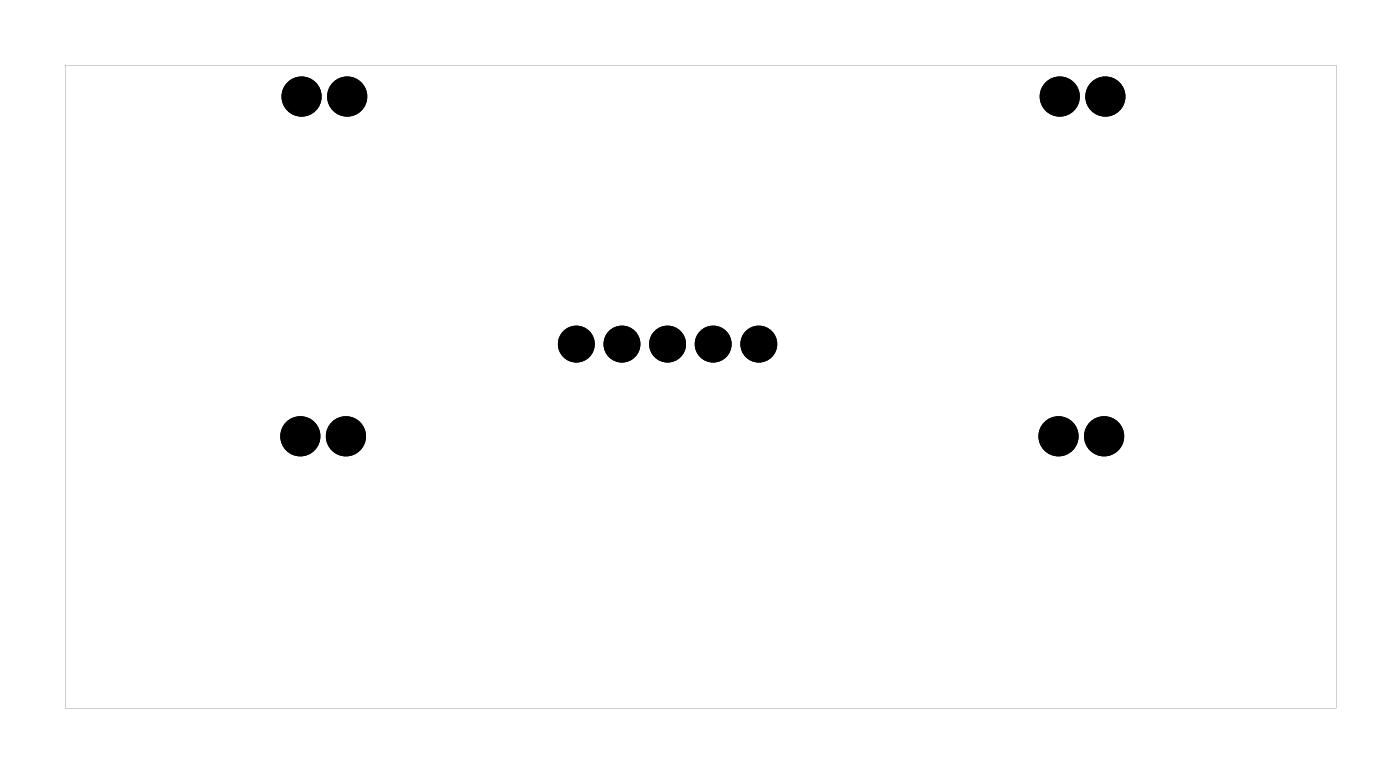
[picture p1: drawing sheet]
<svg xmlns="http://www.w3.org/2000/svg" width="78mm" height="43mm" viewBox="0 0 78 43" stroke-linecap="round" stroke-linejoin="round" font-family="sans-serif">
<path d="M3.6 3.6h70.8v35.8h-70.8zM3.6 3.6v35.8h70.8v-35.8z" fill="#000"/>
<g fill="#000">
<circle cx="16.8" cy="5.4" r=".74"/>
<circle cx="19.3" cy="5.4" r=".74"/>
<circle cx="32.1" cy="19.2" r=".7"/>
<circle cx="34.6" cy="19.2" r=".7"/>
<circle cx="37.2" cy="19.2" r=".7"/>
<circle cx="39.7" cy="19.2" r=".7"/>
<circle cx="42.3" cy="19.2" r=".7"/>
<circle cx="59" cy="5.4" r=".74"/>
<circle cx="61.6" cy="5.4" r=".74"/>
<circle cx="16.7" cy="24.3" r=".74"/>
<circle cx="19.3" cy="24.3" r=".74"/>
<circle cx="58.9" cy="24.3" r=".74"/>
<circle cx="61.5" cy="24.3" r=".74"/>
</g>
<g fill="none" stroke="#000" stroke-width=".65" stroke-linecap="butt">
<circle cx="32.1" cy="19.2" r=".7"/>
<circle cx="34.6" cy="19.2" r=".7"/>
<circle cx="37.2" cy="19.2" r=".7"/>
<circle cx="39.7" cy="19.2" r=".7"/>
<circle cx="42.3" cy="19.2" r=".7"/>
</g>
<g fill="none" stroke="#000" stroke-width=".76" stroke-linecap="butt">
<circle cx="16.8" cy="5.4" r=".74"/>
<circle cx="19.3" cy="5.4" r=".74"/>
<circle cx="59" cy="5.4" r=".74"/>
<circle cx="61.6" cy="5.4" r=".74"/>
<circle cx="16.7" cy="24.3" r=".74"/>
<circle cx="19.3" cy="24.3" r=".74"/>
<circle cx="58.9" cy="24.3" r=".74"/>
<circle cx="61.5" cy="24.3" r=".74"/>
</g>
</svg>
